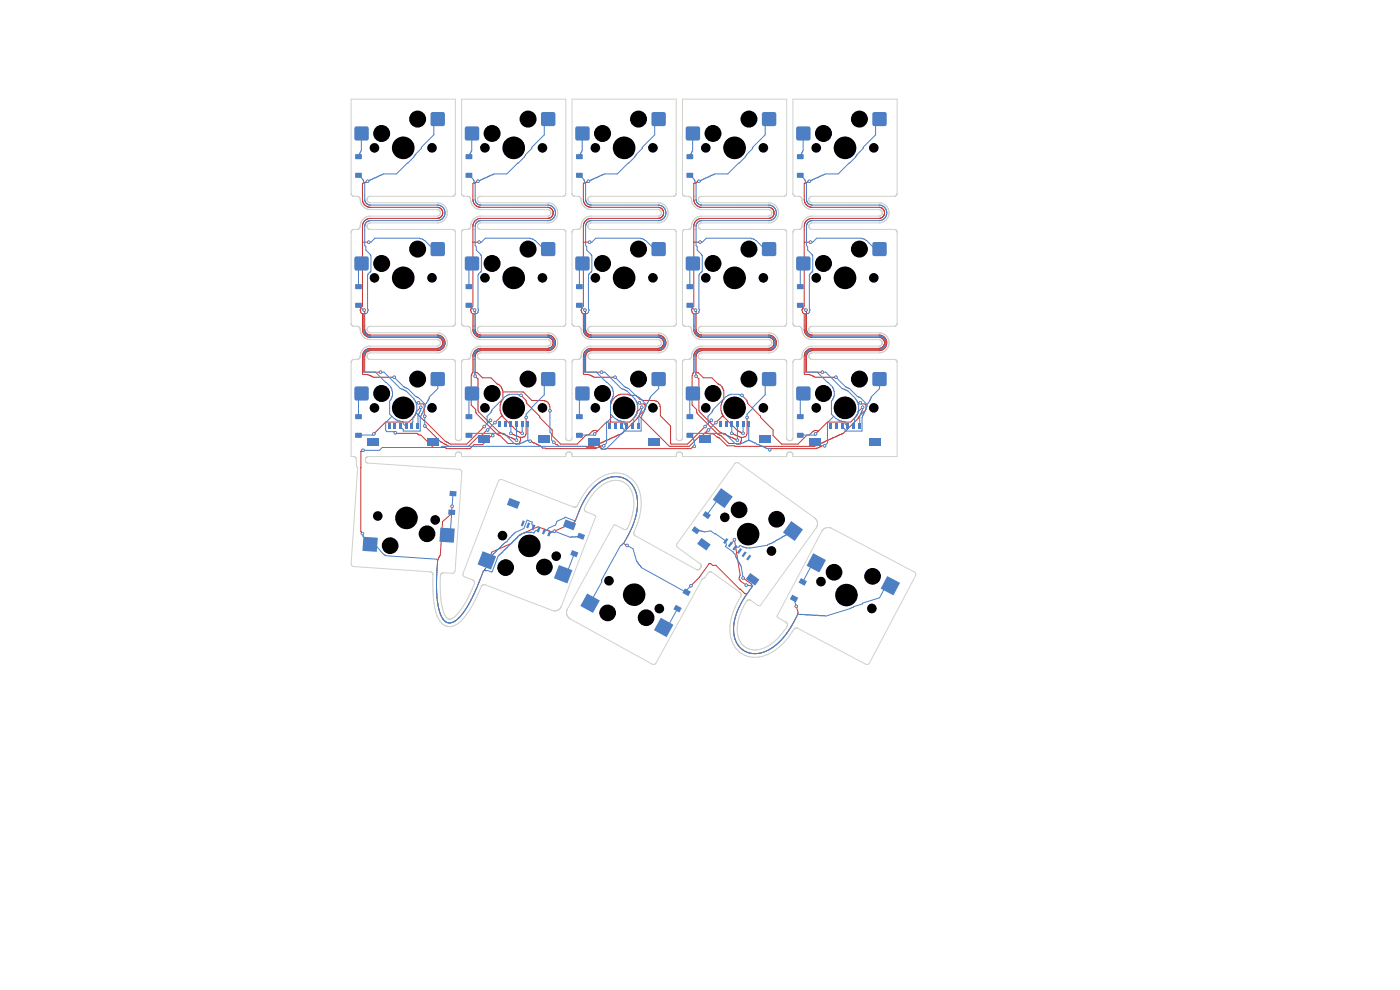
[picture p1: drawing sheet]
<svg xmlns="http://www.w3.org/2000/svg" width="297mm" height="210mm" viewBox="0 0 297 210" stroke-linecap="round" stroke-linejoin="round" font-family="sans-serif">
<g fill="#c83434">
<circle cx="78" cy="38.5" r=".36"/>
<circle cx="83.6" cy="80" r=".36"/>
<circle cx="78.2" cy="51.4" r=".36"/>
<circle cx="183" cy="86.4" r=".36"/>
<circle cx="157.4" cy="83.9" r=".36"/>
<circle cx="104" cy="89.2" r=".36"/>
<circle cx="100.8" cy="79.8" r=".36"/>
<circle cx="89.3" cy="86.4" r=".36"/>
<circle cx="136.1" cy="86.4" r=".36"/>
<circle cx="110.5" cy="83.9" r=".36"/>
<circle cx="147.7" cy="79.8" r=".36"/>
<circle cx="109.6" cy="93.4" r=".36"/>
<circle cx="149.6" cy="90.5" r=".36"/>
<circle cx="156.4" cy="93.4" r=".36"/>
<circle cx="79.3" cy="92" r=".36"/>
<circle cx="126.2" cy="92" r=".36"/>
<circle cx="173" cy="92" r=".36"/>
<circle cx="102.7" cy="90.5" r=".36"/>
<circle cx="150.9" cy="89.2" r=".36"/>
<circle cx="157.6" cy="91.9" r=".36"/>
<circle cx="150.3" cy="91.2" r=".36"/>
<circle cx="77.3" cy="65.8" r=".36"/>
<circle cx="103.4" cy="91.2" r=".36"/>
<circle cx="105" cy="89.6" r=".36"/>
<circle cx="171" cy="65.8" r=".36"/>
<circle cx="110.8" cy="91.9" r=".36"/>
<circle cx="90.1" cy="88.3" r=".36"/>
<circle cx="88.8" cy="85.4" r=".36"/>
<circle cx="151.9" cy="89.6" r=".36"/>
<circle cx="80.7" cy="78.9" r=".36"/>
<circle cx="116.7" cy="87.1" r=".36"/>
<circle cx="90.1" cy="90.4" r=".36"/>
<circle cx="124.1" cy="65.8" r=".36"/>
<circle cx="127.6" cy="78.9" r=".36"/>
<circle cx="135.7" cy="85.4" r=".36"/>
<circle cx="174.5" cy="78.9" r=".36"/>
<circle cx="147.5" cy="65.8" r=".36"/>
<circle cx="100.7" cy="65.8" r=".36"/>
<circle cx="182.5" cy="85.4" r=".36"/>
<circle cx="117.5" cy="93.8" r=".36"/>
<circle cx="83.9" cy="91.8" r=".36"/>
<circle cx="147.3" cy="94.7" r=".36"/>
<circle cx="174.9" cy="94.6" r=".36"/>
<circle cx="128.1" cy="94.6" r=".36"/>
<circle cx="112.5" cy="93.6" r=".36"/>
<circle cx="163.3" cy="95.4" r=".36"/>
<circle cx="104.5" cy="92.4" r=".36"/>
<circle cx="101.4" cy="38.5" r=".36"/>
<circle cx="101.6" cy="51.4" r=".36"/>
<circle cx="108.4" cy="91.9" r=".36"/>
<circle cx="111.6" cy="88.6" r=".36"/>
<circle cx="77" cy="95.5" r=".36"/>
<circle cx="130.5" cy="80" r=".36"/>
<circle cx="125.1" cy="51.4" r=".36"/>
<circle cx="76.9" cy="113.2" r=".36"/>
<circle cx="124.8" cy="38.5" r=".36"/>
<circle cx="155.2" cy="91.9" r=".36"/>
<circle cx="148.5" cy="51.4" r=".36"/>
<circle cx="148.3" cy="38.5" r=".36"/>
<circle cx="158.5" cy="88.6" r=".36"/>
<circle cx="177.3" cy="80" r=".36"/>
<circle cx="171.9" cy="51.4" r=".36"/>
<circle cx="171.7" cy="38.5" r=".36"/>
<circle cx="133" cy="115.7" r=".36"/>
<circle cx="168.9" cy="128.6" r=".36"/>
<circle cx="95.9" cy="107.4" r=".36"/>
<circle cx="157.6" cy="122.6" r=".36"/>
<circle cx="146.6" cy="124.2" r=".36"/>
<circle cx="117.6" cy="112.7" r=".36"/>
<circle cx="158.3" cy="124.1" r=".36"/>
<circle cx="155.8" cy="114.5" r=".36"/>
</g>
<g fill="none" stroke="#c83434" stroke-width=".21">
<path d="M78 38.5l-1.1 .4v3.7l.4 .8 .6 .5 .7 .1h14.3l.7 .4 .3 .8-.3 .7-.7 .4h-14.4l-.7 .2-.6 .6-.3 .9v16.9l-.5 .8 .1 .6 .4 .2v3.5l.2 .6 .5 .6 .8 .4h14.4l.8 .3M101.4 38.5l-1.1 .4 .1 3.7 .3 .7 .6 .5 .7 .2h14.4l.5 .2 .4 .5v.6l-.2 .6M124.8 38.5l-1 .4v3.4l.3 1 .8 .6 14.7 .1 .7 .2M148.3 38.5l-1.1 .4v3.4l.3 1 .8 .6 14.8 .1 .8 .4M171.7 38.5l-1.1 .4v3.4l.3 1 .8 .6 15.2 .2M76.9 51.4h1.3M100.3 51.4h1.3M117.1 45.9l-.9 .4h-14.4l-1 .5-.5 1v17.1l-.3 .4-.2 .6 .2 .4 .3 .2v3.5l.3 .8 .6 .6 .7 .2h14.4l.7 .3 .3 .6-.2 .9-.7 .5h-14.5l-.9 .3-.6 .8-.1 3.9-.3 .8v6.2l.9 1 .1 .8 4.5 4.5 .6 .2 1.7 1.7 1.9 .1a.78 .78 0 0 0 .7-.7v-.7M117.1 45.9h.1M123.8 51.4h1.3M140.3 44.2h.1M140.4 44.2l.4 .8-.2 .9"/>
<path d="M140.5 45.9l-.8 .4h-14.3l-.7 .2-.5 .4-.3 .5-.1 .6v16.9l-.5 .8 .1 .6 .4 .2v3.8l.4 .7 .7 .5 14.7 .1 .7 .2M140.6 45.9h-.1M147.2 51.4h1.3M163.9 44.4h.1M164 44.4l.2 .6-.1 .5-.3 .5-.5 .3h-14.6l-1 .5-.5 1v17.1l-.4 .4-.1 .6 .1 .4 .4 .2v3.5l.3 .8 .6 .6 .7 .2h14.4l.6 .3 .4 .6-.2 .9-.8 .5h-14.4l-.9 .3-.6 .8-.1 3.9-.4 .8v6.2l1 1 .1 .8 4.5 4.5 .6 .2 1.6 1.7 2 .1a.78 .78 0 0 0 .7-.7v-.7M170.6 51.4h1.3M186.9 44.1h.1M187 44.1l.5 .5 .1 .7-.3 .6-.6 .4h-14.5l-.7 .2-.5 .4-.4 1.1v16.9l-.5 .8 .2 .6 .3 .2 .1 3.8 .4 .7 .6 .5 15.2 .1M77.3 65.8l.1 .4v3.8l.3 .7M77.7 70.7l.1 .1M77.8 70.8l.8 .3h14.3l.9 .4 .5 .7 .1 .7-.2 .7-.5 .5-.7 .3h-14.4l-.7 .2-.4 .4-.1 .5v3.4h3.3M93.6 71.9h.1"/>
<path d="M93.6 71.9l.3 .7-.2 .8M93.7 73.4l-.4 .4-.5 .1h-14.3l-.6 .2-.6 .4-.4 1v3.8l.1 .1h1l1.2 .6h4.4M93.7 73.4h.1M100.7 65.8l.1 .4v3.9l.2 .5 .5 .4 14.8 .1 1.1 .5 .3 .4 .1 .6-.1 .7-.2 .5-.5 .4-.6 .2h-14.5l-.5 .2-.4 .3M100.8 79.8l.6 .6v6.7l.1 .3 4.4 4.3 3.7 1.7M101 75l-.2 .5v3.4l.5 .2 1.1 1.1h1.8l1.3 1.3 .4 .1 .4 .5 .4 .8v1.8l-.5 .7-.1 .5 .1 1.7 .5 .8 3 3 1.1 .5M101 74.9v.1M124.1 65.8l.1 .4v3.9l.3 .5 .5 .4 14.8 .1 1 .5 .5 1-.1 .6-.3 .6-.5 .4-.6 .2h-14.4l-.6 .2M124.4 75l-.2 .5v3.4h3.4M124.4 74.9v.1M124.8 74.6l-.4 .3M124.8 74.6h.1"/>
<path d="M140.3 71.8h.1M140.4 71.8l.3 .6v.7l-.3 .5-.6 .3h-14.4l-.7 .2-.5 .4-.4 1v3.8l.1 .1h.9l1.2 .6h4.5M147.5 65.8l.2 .4v3.9l.3 .6 .5 .3 14.6 .1 .9 .3 .6 .7 .1 .7-.2 .7-.5 .6-.6 .3h-14.6l-.6 .2-.5 .6v3.7l.4 .2 1.1 1.1h1.8l1.4 1.3 .3 .1 .5 .5 .4 .8v1.8l-.3 .3-.3 .9 .1 1.7 .5 .8 3 3 1 .5M147.7 79.8l.6 .6v6.7l.1 .3 4.3 4.3 3.7 1.7M171 65.8l.1 .4v3.8l.3 .7M171.4 70.7l.1 .1M171.5 70.8l.8 .3h14.3l.9 .4 .5 .7 .1 .7-.2 .7-.5 .5-.7 .3h-14.4l-.7 .2-.3 .4-.2 .5v3.4h3.4M186.9 71.6l.1 .1M187 71.7l.3 .2M187.3 71.9h.1M187.3 71.9l.3 .7-.1 .8M187.4 73.4l-.4 .4-.5 .1h-14.3l-.6 .2-.5 .4-.5 1v3.8l.1 .1h1l1.2 .6h4.4"/>
<path d="M187.5 73.4h-.1M77 95.5l-.5 .3v16.9l.4 .5M83.9 91.8l.1 .1h4.4l.5 .4h.4l2.6 2.6h2.5l.4 .3h4.9l.9-.9h1.8l1.9-1.9h.2M88.3 87.6l6.1 6 1.1 .6h3.5l3.7-3.7M88.3 87.6l-.5 .8-1.1 1.1h-4.9l-2.5 2.5M88.8 85.4l.2 .3h.8l.2 .2v2.3l.1 .1M89.3 86.4l-1 1v.2M90.1 90.4l3.4 3.3 1.7 1h4.2l2.1-2.2h.5l1.4-1.3M104 89.2l-.3 .3M106.6 88.2l-1.6 1.4M106.7 83.2h4.3l1.8 1.8h2.7a1.22 1.22 0 0 1 1 1.2l.2 .9M110.5 83.9l1.1 1.1 .1 .6 5.4 5.6v1.2l1.8 1.8h3.5l2-1.9h.4l1.1-1 .9 .1"/>
<path d="M111.6 88.6v3.4a.78 .78 0 0 1-.7 .8h-.7l-1.8-.9M112.5 93.6l2.1 1 .5 .4 .7 .2h10.5l1.1-.5M126.8 91.4h.1M127.4 94.7l.1 .3 .3 .3 .6-.1h18.2l.5-.5h.2M128.1 94.6l-.7 .1M129.5 89.5v-3.8l.5-1 1.2-.9 2-.2 .5 .3h1.2l.9 .8h.3l.3 .3h2.5a1.22 1.22 0 0 1 1.1 1.2l.1 .1v1.9l2.2 2.2v3.7l.1 .1h3.5l3.7-3.7M135.5 88.2l6.5 6.5h4.2l2.2-2.2h.5l1.4-1.3M135.7 85.4l.2 .3h.7l.3 .2v1l-1.5 1.4-.2 .5-3.2 3.1-.4 .3-5.7 2.5h-7.3l-1.1-.9M136.1 86.4l-.9 1-.5 1-1.1 1.1h-4.9l-2.5 2.5M150.9 89.2l-.4 .3M153.4 88.2l-1.5 1.4M157.4 83.9l1.1 1.1 .1 .6 5.4 5.6v1.2l1.8 1.8h3.5l1.9-1.9h.5l1.1-1 .8 .1"/>
<path d="M158.5 88.6v3.4a.78 .78 0 0 1-.7 .8h-.8l-1.8-.9M173.6 91.4h.1M174.9 94.6h-.6l-1.2 .6h-9.6l-.2 .2M182.5 85.4l.3 .3h.7l.2 .2v1l-1.4 1.4-.3 .5-3.1 3.1-6.1 2.8h-16.8l-.2-.1h-1.5l-1.7-1.7-.6-.3-.6-.6h-1l-.7-.3M183 86.4l-1 1-.4 1-1.1 1.1h-5l-2.5 2.5M95.9 107.4l-.1 1.6-1.9 1.6-.5 7.2-.5 1-.2 2.6-.1 3.8 .3 2.9a4.8 4.8 0 0 0 1.9 3.9 2.77 2.77 0 0 0 2.9-1.4l1.3-1.8 1.4-2.4 2.2-5.3 .4-.4 1.3-3.6 4.2-1.8 1.5-1.7 4.1-1.9 2.9 1.1 4.8-2 .9-2a12 12 0 0 1 6.1-7.3 4.6 4.6 0 0 1 6.4 4.2 13.5 13.5 0 0 1-2 8l-.9 1.6 .7 .4M155.8 114.5l1.2 7.5-.1 .2a.78 .78 0 0 0 .2 1l1.2 .9M146.6 124.2a19.3 19.3 0 0 0 3.8-4.6h.4l.4 .3h.7l5 5.1 1.1 .9 .4 .2M157.6 122.6l2 1.6v.2l-1 1.4a12 12 0 0 0-2.8 9.1 4.6 4.6 0 0 0 7.1 3.1 13.5 13.5 0 0 0 5.5-6.1l.9-2-.4-1.3"/>
</g>
<g fill="#4d7fc4">
<path d="M111.7 89.3h.5v1.2h-.5z"/>
<path d="M110.5 89.3h.5v1.2h-.5z"/>
<path d="M109.3 89.3h.5v1.2h-.5z"/>
<path d="M108.1 89.3h.5v1.2h-.5z"/>
<path d="M106.9 89.3h.5v1.2h-.5z"/>
<path d="M105.7 89.3h.5v1.2h-.5z"/>
<path d="M114.1 92.3h2.4v1.6h-2.4z"/>
<path d="M101.4 92.3h2.4v1.6h-2.4z"/>
<path d="M135.2 89.9h.5v1.2h-.5z"/>
<path d="M134 89.9h.4v1.2h-.4z"/>
<path d="M132.8 89.9h.4v1.2h-.4z"/>
<path d="M131.6 89.9h.4v1.2h-.4z"/>
<path d="M130.4 89.9h.4v1.2h-.4z"/>
<path d="M129.2 89.9h.4v1.2h-.4z"/>
<path d="M137.6 92.9h2.4v1.6h-2.4z"/>
<path d="M124.8 92.9h2.4v1.6h-2.4z"/>
<path d="M169.1 32.7h1.3v1h-1.3z"/>
<path d="M169.1 36.7h1.3v1h-1.3z"/>
<path d="M98.8 87.9h1.4v1h-1.4z"/>
<path d="M98.8 91.9h1.4v.9h-1.4z"/>
<path d="M98.8 82h2.4l.4 .2 .1 2.3-.2 .4-2.4 .1-.4-.2-.1-2.4z"/>
<path d="M114.8 79.1l.4-.2 2.4 .1 .2 .4-.1 2.3-.3 .2-2.5-.1-.1-.3z"/>
<path d="M143.4 128.3l1.2 .7-.5 .9-1.2-.7z"/>
<path d="M145.3 124.8l1.3 .7-.6 1-1.2-.7z"/>
<path d="M98.8 60.3h1.4v1h-1.4z"/>
<path d="M98.8 64.3h1.4v1h-1.4z"/>
<path d="M110.9 110.4l.5 .1-.5 1.2-.4-.2z"/>
<path d="M112 110.8l.5 .2-.5 1.1-.4-.2z"/>
<path d="M113.1 111.2l.5 .2-.4 1.1-.5-.1z"/>
<path d="M114.3 111.7l.4 .1-.4 1.2-.5-.2z"/>
<path d="M115.4 112.1l.4 .2-.4 1.1-.4-.2z"/>
<path d="M116.5 112.5l.5 .2-.5 1.1-.4-.2z"/>
<path d="M108.1 105.6l2.2 .9-.5 1.4-2.3-.8z"/>
<path d="M120 110.2l2.2 .8-.5 1.5-2.3-.9z"/>
<path d="M145.7 60.3h1.3v1h-1.3z"/>
<path d="M145.7 64.3h1.3v1h-1.3z"/>
<path d="M75.4 32.7h1.3v1h-1.3z"/>
<path d="M75.4 36.7h1.3v1h-1.3z"/>
<path d="M122.2 60.3h1.4v1h-1.4z"/>
<path d="M122.2 64.3h1.4v1h-1.4z"/>
<path d="M95.1 108.1l1.5 .1-.1 1.1-1.4-.1z"/>
<path d="M95.4 104.1l1.5 .1-.1 1.1-1.5-.1z"/>
<path d="M145.7 32.7h1.3v1h-1.3z"/>
<path d="M145.7 36.7h1.3v1h-1.3z"/>
<path d="M75.4 82h2.4l.3 .2 .1 2.3-.2 .4-2.4 .1-.3-.2-.1-2.4z"/>
<path d="M91.4 79.1l.4-.2 2.4 .1 .2 .4-.1 2.3-.4 .2-2.4-.1-.2-.3z"/>
<path d="M75.3 54.6l.3-.2 2.4 .1 .2 .3-.1 2.4-.3 .2-2.4-.1-.2-.4z"/>
<path d="M91.4 51.5l.4-.2 2.4 .1 .2 .4-.1 2.4-.4 .1h-2.4l-.2-.4z"/>
<path d="M122.2 82h2.4l.4 .2 .1 2.3-.2 .4-2.4 .1-.4-.2-.1-2.4z"/>
<path d="M138.4 79l2.4-.1 .4 .2 .1 2.4-.2 .3-2.5 .1-.3-.2-.1-2.3z"/>
<path d="M153 103.5l2.5 1.8-1.8 2.5-2.5-1.8z"/>
<path d="M167.9 110.5l2.4 1.8-1.7 2.5-2.5-1.8z"/>
<path d="M122.2 87.9h1.4v1h-1.4z"/>
<path d="M122.2 91.9h1.4v.9h-1.4z"/>
<path d="M122.1 54.6l.4-.2 2.4 .1 .2 .3-.1 2.4-.4 .2-2.4-.1-.2-.4z"/>
<path d="M138.4 51.4l2.4-.1 .4 .2 .1 2.4-.2 .4h-2.5l-.3-.1-.1-2.4z"/>
<path d="M145.7 87.9h1.3v1h-1.3z"/>
<path d="M145.7 91.9h1.3v.9h-1.3z"/>
<path d="M145.5 27l.4-.2 2.4 .1 .2 .4-.1 2.3-.3 .2-2.4-.1-.2-.3z"/>
<path d="M161.8 23.8h2.4l.4 .1 .1 2.4-.2 .4-2.4 .1-.4-.2-.1-2.4z"/>
<path d="M75.4 60.3h1.3v1h-1.3z"/>
<path d="M75.4 64.3h1.3v1h-1.3z"/>
<path d="M118.6 119.9l2.8 1.1-1 2.8-2.9-1.1z"/>
<path d="M102.4 116.9l2.9 1.1-1.1 2.8-2.9-1.1z"/>
<path d="M169.1 54.5l2.4-.1 .4 .2 .1 2.3-.2 .4-2.5 .1-.3-.2-.1-2.4z"/>
<path d="M185.2 51.4l2.5-.1 .3 .2 .1 2.4-.2 .4h-2.4l-.4-.1v-2.4z"/>
<path d="M169.1 87.9h1.3v1h-1.3z"/>
<path d="M169.1 91.9h1.3v.9h-1.3z"/>
<path d="M145.5 82.2l.4-.2h2.4l.2 .4-.1 2.4-.3 .2-2.4-.1-.2-.4z"/>
<path d="M161.8 79l2.4-.1 .4 .2 .1 2.4-.2 .3-2.4 .1-.4-.2-.1-2.3z"/>
<path d="M75.4 87.9h1.3v1h-1.3z"/>
<path d="M75.4 91.9h1.3v.9h-1.3z"/>
<path d="M169.1 26.9l2.4-.1 .4 .2 .1 2.4-.2 .3-2.5 .1-.3-.2-.1-2.3z"/>
<path d="M185.2 23.8h2.5l.3 .1 .1 2.4-.2 .4-2.4 .1-.4-.2v-2.4z"/>
<path d="M182 89.9h.5v1.2h-.5z"/>
<path d="M180.8 89.9h.5v1.2h-.5z"/>
<path d="M179.6 89.9h.5v1.2h-.5z"/>
<path d="M178.4 89.9h.5v1.2h-.5z"/>
<path d="M177.2 89.9h.5v1.2h-.5z"/>
<path d="M176 89.9h.5v1.2h-.5z"/>
<path d="M184.4 92.9h2.4v1.6h-2.4z"/>
<path d="M171.7 92.9h2.4v1.6h-2.4z"/>
<path d="M93.4 111.9l3.1 .2-.2 3-3.1-.2z"/>
<path d="M77.1 113.9l3 .2-.2 3-3-.2z"/>
<path d="M121.4 116.7l1.3 .5-.4 1-1.3-.5z"/>
<path d="M122.8 113l1.3 .5-.4 1-1.3-.5z"/>
<path d="M122.2 32.7h1.4v1h-1.4z"/>
<path d="M122.2 36.7h1.4v1h-1.4z"/>
<path d="M98.8 32.7h1.4v1h-1.4z"/>
<path d="M98.8 36.7h1.4v1h-1.4z"/>
<path d="M159 117.7l.4 .2-.7 1-.4-.3z"/>
<path d="M158 117l.4 .2-.7 1-.4-.3z"/>
<path d="M157 116.3l.4 .2-.7 1-.4-.3z"/>
<path d="M156.1 115.5l.4 .3-.7 1-.4-.3z"/>
<path d="M155.1 114.8l.4 .3-.7 1-.4-.3z"/>
<path d="M154.1 114.1l.4 .3-.7 1-.4-.3z"/>
<path d="M159.1 121.5l2 1.5-.9 1.2-2-1.4z"/>
<path d="M148.8 114.1l2 1.4-.9 1.3-2-1.4z"/>
<path d="M140.2 131l2.7 1.5-1.5 2.7-2.7-1.5z"/>
<path d="M124.6 125.9l2.6 1.5-1.4 2.6-2.7-1.5z"/>
<path d="M158.6 89.3h.5v1.2h-.5z"/>
<path d="M157.4 89.3h.5v1.2h-.5z"/>
<path d="M156.2 89.3h.5v1.2h-.5z"/>
<path d="M155 89.3h.5v1.2h-.5z"/>
<path d="M153.8 89.3h.5v1.2h-.5z"/>
<path d="M152.6 89.3h.5v1.2h-.5z"/>
<path d="M161 92.3h2.4v1.6h-2.4z"/>
<path d="M148.3 92.3h2.4v1.6h-2.4z"/>
<path d="M88.3 89.9h.5v1.2h-.5z"/>
<path d="M87.1 89.9h.5v1.2h-.5z"/>
<path d="M85.9 89.9h.5v1.2h-.5z"/>
<path d="M84.7 89.9h.5v1.2h-.5z"/>
<path d="M83.5 89.9h.5v1.2h-.5z"/>
<path d="M82.3 89.9h.5v1.2h-.5z"/>
<path d="M90.7 92.9h2.4v1.6h-2.4z"/>
<path d="M78 92.9h2.4v1.6h-2.4z"/>
<path d="M75.4 26.9l2.4-.1 .3 .2 .1 2.4-.2 .3-2.4 .1-.3-.2-.1-2.3z"/>
<path d="M91.5 23.8h2.4l.4 .1 .1 2.4-.2 .4-2.4 .1-.4-.2-.1-2.4z"/>
<path d="M98.8 26.9l2.4-.1 .4 .2 .1 2.4-.2 .3-2.4 .1-.4-.2-.1-2.3z"/>
<path d="M114.9 23.8h2.5l.3 .1 .1 2.4-.2 .4-2.4 .1-.4-.2v-2.4z"/>
<path d="M122.2 26.9l2.4-.1 .4 .2 .1 2.4-.2 .3-2.4 .1-.4-.2-.1-2.3z"/>
<path d="M138.4 23.8h2.4l.4 .1 .1 2.4-.2 .4-2.5 .1-.3-.2-.1-2.4z"/>
<path d="M145.5 54.6l.4-.2 2.4 .1 .2 .3-.1 2.4-.3 .2-2.4-.1-.2-.4z"/>
<path d="M161.8 51.4l2.4-.1 .4 .2 .1 2.4-.2 .4h-2.4l-.4-.1-.1-2.4z"/>
<path d="M169.1 60.3h1.3v1h-1.3z"/>
<path d="M169.1 64.3h1.3v1h-1.3z"/>
<path d="M169.1 82h2.4l.4 .2 .1 2.3-.2 .4-2.5 .1-.3-.2-.1-2.4z"/>
<path d="M185.2 79l2.5-.1 .3 .2 .1 2.4-.2 .3-2.4 .1-.4-.2v-2.3z"/>
<path d="M172.5 117.4l2.7 1.4-1.4 2.6-2.7-1.4z"/>
<path d="M188.2 122.2l2.7 1.4-1.4 2.7-2.7-1.4z"/>
<path d="M149.7 108.4l1.1 .9-.6 .8-1.2-.8z"/>
<path d="M147.3 111.6l1.2 .9-.6 .8-1.2-.8z"/>
<path d="M169.9 122.6l1.3 .7-.5 1-1.3-.7z"/>
<path d="M168.1 126.1l1.2 .7-.5 1-1.2-.7z"/>
<path d="M98.7 54.6l.4-.2 2.4 .1 .2 .3-.1 2.4-.4 .2-2.4-.1-.2-.4z"/>
<path d="M114.8 51.5l.4-.2 2.4 .1 .2 .4-.1 2.4-.3 .1h-2.5l-.1-.4z"/>
<circle cx="78" cy="38.5" r=".36"/>
<circle cx="83.6" cy="80" r=".36"/>
<circle cx="78.2" cy="51.4" r=".36"/>
<circle cx="183" cy="86.4" r=".36"/>
<circle cx="157.4" cy="83.9" r=".36"/>
<circle cx="104" cy="89.2" r=".36"/>
<circle cx="100.8" cy="79.8" r=".36"/>
<circle cx="89.3" cy="86.4" r=".36"/>
<circle cx="136.1" cy="86.4" r=".36"/>
<circle cx="110.5" cy="83.9" r=".36"/>
<circle cx="147.7" cy="79.8" r=".36"/>
<circle cx="109.6" cy="93.4" r=".36"/>
<circle cx="149.6" cy="90.5" r=".36"/>
<circle cx="156.4" cy="93.4" r=".36"/>
<circle cx="79.3" cy="92" r=".36"/>
<circle cx="126.2" cy="92" r=".36"/>
<circle cx="173" cy="92" r=".36"/>
<circle cx="102.7" cy="90.5" r=".36"/>
<circle cx="150.9" cy="89.2" r=".36"/>
<circle cx="157.6" cy="91.9" r=".36"/>
<circle cx="150.3" cy="91.2" r=".36"/>
<circle cx="77.3" cy="65.8" r=".36"/>
<circle cx="103.4" cy="91.2" r=".36"/>
<circle cx="105" cy="89.6" r=".36"/>
<circle cx="171" cy="65.8" r=".36"/>
<circle cx="110.8" cy="91.9" r=".36"/>
<circle cx="90.1" cy="88.3" r=".36"/>
<circle cx="88.8" cy="85.4" r=".36"/>
<circle cx="151.9" cy="89.6" r=".36"/>
<circle cx="80.7" cy="78.9" r=".36"/>
<circle cx="116.7" cy="87.1" r=".36"/>
<circle cx="90.1" cy="90.4" r=".36"/>
<circle cx="124.1" cy="65.8" r=".36"/>
<circle cx="127.6" cy="78.9" r=".36"/>
<circle cx="135.7" cy="85.4" r=".36"/>
<circle cx="174.5" cy="78.9" r=".36"/>
<circle cx="147.5" cy="65.8" r=".36"/>
<circle cx="100.7" cy="65.8" r=".36"/>
<circle cx="182.5" cy="85.4" r=".36"/>
<circle cx="117.5" cy="93.8" r=".36"/>
<circle cx="83.9" cy="91.8" r=".36"/>
<circle cx="147.3" cy="94.7" r=".36"/>
<circle cx="174.9" cy="94.6" r=".36"/>
<circle cx="128.1" cy="94.6" r=".36"/>
<circle cx="112.5" cy="93.6" r=".36"/>
<circle cx="163.3" cy="95.4" r=".36"/>
<circle cx="104.5" cy="92.4" r=".36"/>
<circle cx="101.4" cy="38.5" r=".36"/>
<circle cx="101.6" cy="51.4" r=".36"/>
<circle cx="108.4" cy="91.9" r=".36"/>
<circle cx="111.6" cy="88.6" r=".36"/>
<circle cx="77" cy="95.5" r=".36"/>
<circle cx="130.5" cy="80" r=".36"/>
<circle cx="125.1" cy="51.4" r=".36"/>
<circle cx="76.9" cy="113.2" r=".36"/>
<circle cx="124.8" cy="38.5" r=".36"/>
<circle cx="155.2" cy="91.9" r=".36"/>
<circle cx="148.5" cy="51.4" r=".36"/>
<circle cx="148.3" cy="38.5" r=".36"/>
<circle cx="158.5" cy="88.6" r=".36"/>
<circle cx="177.3" cy="80" r=".36"/>
<circle cx="171.9" cy="51.4" r=".36"/>
<circle cx="171.7" cy="38.5" r=".36"/>
<circle cx="133" cy="115.7" r=".36"/>
<circle cx="168.9" cy="128.6" r=".36"/>
<circle cx="95.9" cy="107.4" r=".36"/>
<circle cx="157.6" cy="122.6" r=".36"/>
<circle cx="146.6" cy="124.2" r=".36"/>
<circle cx="117.6" cy="112.7" r=".36"/>
<circle cx="158.3" cy="124.1" r=".36"/>
<circle cx="155.8" cy="114.5" r=".36"/>
</g>
<g fill="none" stroke="#4d7fc4" stroke-width=".21">
<path d="M76.1 37.2l.9 .9 .3 .8h.1v3.5l.3 .7M76.7 28.3v3.7l-.6 1.2M92.9 25.2l-.9 .9v2.5l-2.6 2.6v.3l-1.3 1.3-.3 .5-3.7 3.6h-2.8l-3.3 1.6M92.9 25.2v.1M99.5 37.2l.9 .9 .3 .8h.1v3.6l.2 .5 .5 .4 14.8 .1 1.1 .5 .3 .4 .1 .7-.1 .6-.2 .5-.5 .4-.6 .2h-14.5l-.8 .4-.3 .7v4.2l.2 .2v.8l1.1 1.2v3.2l-.7 .8v7.3l.1 .3a.81 .81 0 0 1-.9 .7M100.1 28.3v3.7l-.6 1.2M116.3 25.2l-.8 .9v2.5l-2.7 2.6v.3l-1.3 1.3-.2 .5-3.8 3.6h-2.7l-3.4 1.6M116.3 25.2v.1M122.9 37.2l1 .9 .2 .8h.1v3.6l.3 .5 .5 .4 14.8 .1 1 .5 .5 1-.1 .6-.3 .6-.5 .4-.6 .2h-14.4l-.6 .2M123.6 28.3l-.1 3.7-.6 1.2M139.7 25.2l-.8 .9v2.5l-2.6 2.6v.3l-1.4 1.3-.2 .5-3.7 3.6h-2.8l-3.4 1.6M139.7 25.2v.1"/>
<path d="M146.3 37.2l1 .9 .2 .8h.2v3.6l.2 .5 .5 .4 14.8 .1 1 .5 .5 .9-.1 .7-.2 .5-.5 .5-.6 .2h-14.5l-.5 .2-.5 .4M147 28.3l-.1 3.7-.6 1.2M163.2 25.3l-.9 .8v2.5l-2.6 2.6v.3l-1.3 1.3-.3 .5-3.7 3.6h-2.8l-3.3 1.6M169.8 37.2l.9 .9 .3 .8h.1v3.5l.3 .7M170.4 28.3v3.7l-.6 1.2M186.6 25.2l-.8 .9v2.5l-2.7 2.6v.3l-1.3 1.3-.2 .5-3.8 3.6h-2.7l-3.4 1.6M186.6 25.2v.1M76.7 55.9l-.6 1.2v3.7M77.5 47.4l-.1 .5v4.2l.2 .2v.8l1.1 1.2v3.2l-.7 .8v7.3l.1 .3a.81 .81 0 0 1-1 .7M77.5 47.4h.1M77.7 43.1l.1 .1M77.8 43.2l.8 .3h14.3l.6 .2 .5 .3 .3 .6 .1 .6-.4 1.1-1 .5h-14.5l-.5 .2-.5 .4"/>
<path d="M78.2 51.4h.5l.8-.9h9.5l1.1 .5 1.5 1.5h.6l.3 .3h.4M92.9 52.8h.1M100.1 55.9l-.6 1.2v3.7M101.6 51.4h.5l.9-.9h9.5l1 .5 1.5 1.5h.6l.3 .3h.4M116.3 52.8h.1M123.6 55.9l-.7 1.2v3.7M124.8 47l-.4 .4-.2 .5v4.2l.3 .2v.8l1.1 1.2v3.2l-.8 .8v7.3l.2 .3a.81 .81 0 0 1-1 .7M124.8 47h.1M125.1 51.4h.5l.8-.9h9.5l1.1 .5 1.4 1.5h.6l.4 .3h.3M139.7 52.8h.1M147 55.9l-.7 1.2v3.7M147.8 47.4l-.1 .5v4.2l.2 .2v.8l1.1 1.2v3.2l-.7 .8v7.3l.1 .3a.81 .81 0 0 1-1 .7"/>
<path d="M147.8 47.4h.1M148.5 51.4h.5l.8-.9h9.5l1.1 .5 1.4 1.5h.6l.4 .3h.4M170.4 55.9l-.6 1.2v3.7M171.2 47.4l-.1 .5v4.2l.2 .2v.8l1.1 1.2v3.2l-.7 .8v7.3l.1 .3a.81 .81 0 0 1-.9 .7M171.3 47.4h-.1M171.4 43.1l.1 .1M171.5 43.2l.8 .3h14.3l.6 .2 .5 .3 .3 .6 .1 .6-.4 1.1-1 .5h-14.5l-.5 .2-.4 .4M171.9 51.4h.5l.9-.9h9.5l1 .5 1.5 1.5h.6l.3 .3h.4M186.6 52.8h.1M76.1 64.8l1.2 1M77.1 66.5l.1 3.7 .3 .6 .6 .4 14.7 .1 .8 .3 .5 .7 .1 .6-.2 .6-.5 .4-.5 .2h-14.5l-.8 .3-.5 .6-.1 3.9h2.6l3.2 3.2 .4 .9v1l-.6 1.1v2.7l1.3 1.2 .9 .4h.5l.1 .5 .6 .6M80.7 78.9h.8l3.4 3.5 1.2 .5 1.7 1.7 .5 .8"/>
<path d="M99.5 64.8l1.2 1M100.6 66.5v3.7l.3 .6 .7 .5h14.7l.9 .4M117.2 71.7v.1M117.2 71.8l.4 .7-.1 .7-.4 .6-.7 .3h-14.4l-.6 .2-.6 .4-.2 .7v3.5l.2 .4v.5M122.9 64.8l1.2 1M124 66.5v3.7l.3 .6 .7 .4 14.7 .1 .8 .3 .4 .7 .1 .6-.2 .6-.4 .4-.6 .2h-14.4l-.8 .3-.5 .6-.1 3.9h2.5l3.3 3.2 .3 .9v1l-.6 1.1v2.7l1.3 1.2 1 .4h.5l.1 .5 .6 .6M127.6 78.9h.7l3.5 3.5 1.2 .5 1.7 1.7 .5 .8M146.3 64.8l1.2 1M147.4 66.5l.1 3.7 .3 .6 .6 .4 14.8 .1 .9 .5 .4 .9-.4 1-.9 .4-14.9 .2-.6 .4-.3 .7v3.5l.3 .4v.5M169.8 64.8l1.2 1M170.9 66.5v3.7l.3 .6 .6 .4 14.7 .1 .8 .3 .5 .7 .1 .6-.2 .6-.4 .4-.6 .2h-14.5l-.8 .3-.4 .6-.1 3.9h2.5l3.2 3.2 .4 .9v1l-.6 1.1v2.7l1.3 1.2 1 .4h.4l.2 .5 .6 .6M174.5 78.9h.7l3.5 3.5 1.2 .5 1.7 1.7 .4 .8"/>
<path d="M76.7 83.5l-.6 1.2v3.7M79.3 92l-.2 .3h-3M83.1 88.3l-1.3 1.3v1.7l.3 .3h1.5l.3 .2M83.1 88.3h.1M83.6 80l2.1 2.1 .8 .3 1.7 1.7 .6 .3 1.4 1.4M84.9 90.5h.1M86.1 90.5h.1M88.3 85.4l.1 1.7-.3 1-.5 .6v.8l-.3 .3v.7M88.3 85.4h.5M88.3 85.4h.1M88.5 90.5h.1M89.3 86.4v.6l-.6 1.2v2.2l-.2 .1"/>
<path d="M90.1 88.3v2.1M90.2 85.8l-.1 .7-1 2.1v2.8h-3.6v-.3l-.6-.6M92.9 80.4v2l-1.8 1.8-.4 1-.5 .6M92.9 80.4h.1M99.5 92.3h.3l.4-.4h6.6l2.3 2.2 .4 .1h.7l1.8-.8M100.1 83.5l-.6 1.2v3.7M104 89.2l-1.3 1.3M104.5 91.9v.5M105 89.6l-1.6 1.6M108.4 89.9v2M109.6 89.9v3.5M110.5 83.9l-.7-.3h-1.7l-.9 .5-2.8 2.8-.2 .6-.9 .8v1.1l.3 .2"/>
<path d="M110.8 89.9v2M112 93.4l.5 .2M112 89.9v3.5M116.3 80.4l-.8 .8v2.6l-2.7 2.6v.2l-1.2 1.2v.8M116.3 80.4h.1M116.7 87.1v4.6l.3 .3v1.4l.5 .4M123.6 83.5l-.7 1.2v3.7M126.2 92l-.3 .3h-3M130 88.3l-1.3 1.3v4.4l-.6 .6M130.5 80l2 2.1 .9 .3 1.6 1.7 .7 .3 1.4 1.4M131.8 90.5l.6 .6v.3M131.8 90.5h.1"/>
<path d="M132.4 91.4l-3.8 3.9h-1l-.4-.4h-2.7l-.3-.2h-30.5l-.2 .2h-12.4l-.6 .6h-3.5M133 90.5h.1M135.2 85.4l.1 1.7-.4 1-.5 .6v.8l-.2 .3v.7M135.2 85.4h.1M135.2 85.4h.5M135.4 90.5h.1M136.1 86.4v.6l-.6 1.2v2.2l-.1 .1M137.1 85.8l-.1 .7-1 2.1v2.8h-3.6M139.7 80.4v2l-1.8 1.8-.3 1-.5 .6M139.7 80.4h.1M147 83.5l-.7 1.2v3.7M150.9 89.2l-1.3 1.3"/>
<path d="M151.9 89.6l-1.6 1.6M155.2 89.9v2M156.4 89.9v3.5M157.4 83.9l-.7-.3h-1.7l-1 .5-2.7 2.8-.3 .6-.8 .8v1.1l.2 .2M157.6 89.9v2M158.8 93.4l-1.8 .8h-.7l-.3-.1-2.3-2.2h-6.6l-.4 .4h-.4l.8 .6 .2 .6v1.2M158.8 93.4l1.5 .6 .3 .3 1 .3 1.7 .8M158.8 89.9v3.5M163.2 80.4l-.9 .8v2.6l-2.6 2.6v.2l-1.2 1.2v.8M170.4 83.5l-.6 1.2v3.7M173 92l-.2 .3h-3M176.9 88.3l-1.4 1.3v4.4l-.6 .6"/>
<path d="M177.3 80l2.1 2.1 .8 .3 1.7 1.7 .6 .3 1.5 1.4M178.7 90.5h.1M179.9 90.5h.1M182 85.4l.2 1.7-.4 1-.5 .6v.8l-.2 .3v.7M182 85.4h.5M182 85.4h.1M182.3 90.5h.1M183 86.4v.6l-.6 1.2v2.2l-.1 .1M184 85.8l-.2 .7-.9 2.1v2.8h-3.6v-.3l-.6-.6M186.6 80.4v2l-1.8 1.8-.4 1-.4 .6M186.6 80.4h.1M76.9 113.2l.1 .6 1.5 1.7"/>
<path d="M78.5 115.5h.1M95.8 108.6l-.2 3.7-.8 1.2M96.1 104.6l-.2 2.8M103.3 118.9h.1M113.2 111.9l-.4-.8 .1-.3-1.1-.5-.7 1.8-1.8 .9-1.3 1.2-.3 .6-1.3 .9-3.1 3.2M114.3 112.3l-.8 .4-.3 .4-.4-.2h-1.1l-1.5 .6-4.5 4.4-1.3 3.4h-.1l-.9-.3-.8 .1-2.1 4.9-1.8 3.3a5 5 0 0 1-3.4 2.8 2.69 2.69 0 0 1-2.1-2.4l-.4-2.1-.2-2.4 .3-6.4-.3-.2-10.8-.7-.4-.3-1.5-1.7h-.7l-.3-.4h-.4M115.4 112.7l.8-.3 .1-.3 1.6-.7 .3-.8 1.7-.9 2.1 .8 .7-1.7a12 12 0 0 1 6.1-7.3 4.6 4.6 0 0 1 6.4 4.2 13.5 13.5 0 0 1-2 8l-.9 1.6-.7 .5-4 7.2 .1 .4-2.5 4.6M116.5 113.2l1.1-.5 3.4 1.3 2.1-.1 .2-.2M121.8 117.5l-1.3 3.4-1 .9M133 115.7l1.3 .7 .7 2.6 1.1 1.4 9.5 5.3 .1-.6 .9-.9M147.6 112.5l.2-.1 1.6 .4 1.4-.2 3.2 2.2 .1 .8-.2 .3 2.1 1.6v.5l1.2 2.1 .4 2.5M153.3 105.7l-1.2 .6-2.2 3"/>
<path d="M155.8 114.5l-.7 .9-.2 .1M168.2 112.6l-5.4 3.1-4.3 .6-1-.3-.4-.3-.4 .3-.8 .2M168.2 112.6h.1M173.2 119.4l-1.2 .8-1.7 3.3M125.2 128h.1M143.8 129.1l-1.8 3.2-1.2 .8M158.3 124.1l1.3 .3-1 1.4a12 12 0 0 0-2.8 9.1 4.6 4.6 0 0 0 7.1 3.1 13.5 13.5 0 0 0 5.5-6.1l.9-1.6h.1l5.8 .4 5.3-1.7 .6-.3 1.8-.6 .1-.2 3.6-1.1 1.2-2.2 1.1-.4M168.4 127l.5 1.6"/>
</g>
<g fill="none" stroke="#d0d2cd" stroke-width=".21">
<path d="M76 48.6l-.9 .1a.6 .6 0 0 0-.6 .6v19.3a.6 .6 0 0 0 .6 .6l.9 .1M76 48.6h.1M76.1 41.7l-1-.1a.6 .6 0 0 1-.6-.6v-20h22.1v20a.6 .6 0 0 1-.6 .6h-17.5a.68 .68 0 0 0-.6 .5 .68 .68 0 0 0 .3 .8M76.1 41.7v.1M76.1 41.8l.2 .1M76.2 48.5l-.2 .1M76.2 48.5h.1M76.3 48.4l-.1 .1M76.3 41.9h.1M76.3 48.4h.1M76.3 41.9l.1 .1M76.4 42v.1"/>
<path d="M76.4 48.2l-.1 .2M76.4 42.1v.1a2.17 2.17 0 0 0 2.2 2.3h14.2a.69 .69 0 0 1 .6 .7 .69 .69 0 0 1-.6 .6h-14.4a2.22 2.22 0 0 0-2 2.4M76.4 48.2h.1M77.9 48v.1M77.9 48.1a.66 .66 0 0 0 .6 .6h17.5a.6 .6 0 0 1 .6 .6v19.3a.6 .6 0 0 1-.6 .6h-17.5a.68 .68 0 0 0-.6 .5 .68 .68 0 0 0 .2 .7M78.2 42.9h.1M78.2 42.9l14.5 .1a2.13 2.13 0 0 1 2.2 2.1 2.13 2.13 0 0 1-2.1 2.2h-14.2a.72 .72 0 0 0-.7 .7M98.1 48.8l-.2 .5v19.3l.2 .4M98.2 48.8h-.1M99.4 48.6l-1.2 .2M99.4 41.7h.1M99.4 41.7l.2 .1"/>
<path d="M99.4 48.6h.1M99.6 48.5l-.2 .1M99.6 41.8h.1M99.6 41.8l.1 .1M99.6 48.5h.1M99.7 41.9l.1 .1M99.8 42v.2a2.17 2.17 0 0 0 2.2 2.3h14.2a.69 .69 0 0 1 .7 .7 .69 .69 0 0 1-.7 .6h-14.3a2.37 2.37 0 0 0-2.1 2.5l-.2 .2M101.3 48v.1M101.3 48.1a.66 .66 0 0 0 .6 .6h17.5a.6 .6 0 0 1 .6 .6v19.3a.6 .6 0 0 1-.6 .6h-17.4a.69 .69 0 0 0-.7 .7 .69 .69 0 0 0 .7 .7h14.2a2.13 2.13 0 0 1 2.1 2.1 2.13 2.13 0 0 1-2.1 2.2h-14.2a.69 .69 0 0 0-.7 .6 .69 .69 0 0 0 .6 .7h17.5a.6 .6 0 0 1 .6 .6v16.1l.2 .4M101.9 41.6a.69 .69 0 0 0-.6 .8 .69 .69 0 0 0 .7 .6h14.2a2.13 2.13 0 0 1 2.1 2.1 2.13 2.13 0 0 1-2.1 2.2h-14.2a.72 .72 0 0 0-.7 .7M102 41.6h17.4a.6 .6 0 0 0 .6-.6v-20h-22.1v20a.6 .6 0 0 0 .6 .6l.9 .1M102 41.6h-.1"/>
<path d="M122.7 41.6h-.7a.6 .6 0 0 1-.6-.6v-20h22.1v20a.6 .6 0 0 1-.6 .6h-17.5a.69 .69 0 0 0-.7 .7 .69 .69 0 0 0 .7 .7h14.2a2.13 2.13 0 0 1 2.1 2.1 2.13 2.13 0 0 1-2.1 2.2h-14.2a.72 .72 0 0 0-.7 .7M122.7 41.6v.1M122.7 41.7l.4 .1M123.1 41.8v.1M123.1 41.9l.2 .3a2.17 2.17 0 0 0 2.1 2.3h14.2a.69 .69 0 0 1 .6 1M124.7 48v.1M124.7 48.1a.66 .66 0 0 0 .6 .6h17.6a.6 .6 0 0 1 .6 .6v19.3a.6 .6 0 0 1-.6 .6h-17.5l-.5 .3M140.2 45.6l-.6 .2h-14.3a2.37 2.37 0 0 0-2.1 2.5l-.4 .3-.8 .1a.6 .6 0 0 0-.6 .6v19.3a.6 .6 0 0 0 .6 .6h.7M140.2 45.5v.1M146.1 41.6h-.7a.6 .6 0 0 1-.6-.6v-20h22.1v20a.6 .6 0 0 1-.6 .6l-17.8 .1M146.1 48.7h-.7a.6 .6 0 0 0-.6 .6v19.3a.6 .6 0 0 0 .6 .6h.7M146.1 41.6h.1"/>
<path d="M146.1 41.6l.3 .1M146.1 48.7h.1M146.4 48.6l-.3 .1M146.4 41.7h.1M146.4 41.7l.3 .5a2.17 2.17 0 0 0 2.2 2.3h14.2a.69 .69 0 0 1 .5 1M146.4 48.6h.1M146.5 48.4l-.1 .2M146.6 48.4h-.1M146.6 48.4h.1M146.6 48.3v.1M148.1 48l.1 .1M148.2 48.1a.66 .66 0 0 0 .6 .6h17.5a.6 .6 0 0 1 .6 .6v19.3l-.2 .4"/>
<path d="M148.4 41.8a.7 .7 0 0 0-.2 .7 .7 .7 0 0 0 .6 .5h14.2a2.13 2.13 0 0 1 2.2 2.1 2.13 2.13 0 0 1-2.1 2.2h-14.2a.72 .72 0 0 0-.8 .7M148.5 41.7l-.1 .1M163.6 45.6l-.5 .2h-14.4a2.37 2.37 0 0 0-2.1 2.5M163.6 45.5v.1M169.8 48.6l-1 .1a.6 .6 0 0 0-.6 .6v19.3a.6 .6 0 0 0 .6 .6l1 .1M169.8 41.7h.1M169.8 41.7l.2 .2M169.8 48.6h.1M170 48.4l-.2 .2M170 48.4h.1M170 41.9l.1 .1M170 48.3v.1"/>
<path d="M170.1 42v.2a2.17 2.17 0 0 0 2.2 2.3h14.2a.69 .69 0 0 1 .7 .7 .69 .69 0 0 1-.7 .6h-14.3a2.37 2.37 0 0 0-2.2 2.5M171.8 47.5l-.2 .3a.66 .66 0 0 0 .6 .9l17.9 .1M171.9 47.4l-.1 .1M172.1 47.3l-.2 .1M172.2 47.3h-.1M190.1 41.5l-17.9 .1a.69 .69 0 0 0-.6 .7 .69 .69 0 0 0 .7 .7h14.2a2.13 2.13 0 0 1 2.1 2.1 2.13 2.13 0 0 1-2.1 2.2h-14.3M190.1 48.8h.1M190.1 41.5l.2-.5v-20h-22.1v20a.6 .6 0 0 0 .6 .6l1 .1M190.1 41.5h.1M190.1 48.8l.2 .5v19.3a.6 .6 0 0 1-.6 .6l-17.8 .1M76 69.3h.1M76.1 76.1l-1 .1a.6 .6 0 0 0-.6 .6v20.1h.7l.3 .3 .1 1.5 .3 .7"/>
<path d="M76.1 69.3l.1 .1M76.2 69.4l.1 .1M76.2 76.1h-.1M76.2 76v.1M76.3 76h-.1M76.3 69.5v.1M76.3 75.9v.1M76.3 69.6l.1 .2a2.17 2.17 0 0 0 2.2 2.2h14.1a.69 .69 0 0 1 .7 .7 .69 .69 0 0 1-.6 .7h-14.4a2.32 2.32 0 0 0-2.1 2.5M76.3 75.9h.1M78.1 76.1h.1M78.1 70.4v.1M78.1 76.1l.4 .1h17.5a.6 .6 0 0 1 .6 .6v16.2"/>
<path d="M78.1 70.5l.5 .1h14.1a2.13 2.13 0 0 1 2.2 2.1 2.13 2.13 0 0 1-2.1 2.2h-14.3a.7 .7 0 0 0-.6 .4 .7 .7 0 0 0 .2 .8M98.1 69v.1M98.1 69.1l1.3 .1M98.5 76.2l-.4 .2-.2 .4v16.1M98.5 76.2h.1M99.4 76.2h-.9M99.4 69.2v.1M99.4 69.3h.2M99.4 76.2h.1M99.6 76.1l-.2 .1M99.6 69.3v.1M99.6 69.4l.1 .1"/>
<path d="M99.6 76.1h.1M99.7 69.5l.1 .1M99.8 75.9l-.2 .2M99.8 69.6v.2a2.17 2.17 0 0 0 2.2 2.2h14.2a.69 .69 0 0 1 .7 .7 .69 .69 0 0 1-.7 .7h-14.3a2.32 2.32 0 0 0-2.1 2.5M99.8 75.9h.1M122.7 76.2h-.8a.6 .6 0 0 0-.5 .6v16.1M122.7 69.2h.1M122.7 69.2l.4 .2M122.7 76.2h.1M123.1 69.4h.1M123.1 69.4l.2 .4a2.17 2.17 0 0 0 2.1 2.2h14.2a.69 .69 0 0 1 .7 .7 .69 .69 0 0 1-.7 .7h-14.3a2.32 2.32 0 0 0-2.1 2.5M123.2 75.9l-.5 .3"/>
<path d="M123.2 75.9h.1M124.8 69.5v.7l.6 .4h14.2a2.13 2.13 0 0 1 2.1 2.1 2.13 2.13 0 0 1-2.1 2.2h-14.2a.69 .69 0 0 0-.7 .6 .69 .69 0 0 0 .6 .7h17.6a.6 .6 0 0 1 .6 .6v16.1a.68 .68 0 0 0 .4 .6 .68 .68 0 0 0 .7-.2M124.9 69.5h-.1M146.1 69.2h.1M146.1 69.2l.3 .1M146.4 76.2h-1a.6 .6 0 0 0-.6 .6v16.3M146.4 69.3h.1M146.4 69.3l.1 .1M146.4 76.1v.1M146.5 69.4h.1M146.5 76l-.1 .1M146.5 69.4l.2 .4a2.17 2.17 0 0 0 2.2 2.2h14.1a.69 .69 0 0 1 .7 .7 .69 .69 0 0 1-.6 .7h-14.4a2.37 2.37 0 0 0-2.1 2.5v.1"/>
<path d="M146.6 76h-.1M148.3 69.5l-.1 .6 .3 .4M148.3 69.5h.1M148.5 70.5h.1M148.5 70.5l14.5 .1a2.13 2.13 0 0 1 2.2 2.1 2.13 2.13 0 0 1-2.1 2.2h-14.3a.69 .69 0 0 0-.7 .6 .69 .69 0 0 0 .7 .7h17.5a.6 .6 0 0 1 .6 .6v16.1a.68 .68 0 0 0 .5 .6 .68 .68 0 0 0 .7-.3M166.7 69.1l-.4 .1h-17.5l-.5 .3M166.7 69v.1M169.8 76.2h-1a.6 .6 0 0 0-.6 .6l-.1 16.4M169.8 69.3h.1M169.8 69.3l.2 .2M169.8 76.1v.1M170 76l-.2 .1"/>
<path d="M170 76h.1M170 69.5l.1 .1M170.1 69.6v.2a2.17 2.17 0 0 0 2.2 2.2h14.2l.4 .2M171.9 69.3a.7 .7 0 0 0-.3 .8 .7 .7 0 0 0 .7 .5h14.2a2.13 2.13 0 0 1 2.1 2.1 2.13 2.13 0 0 1-2.1 2.2h-14.2a.69 .69 0 0 0-.7 .6 .69 .69 0 0 0 .6 .7l17.9 .1M171.9 69.3h.1M186.9 72.2l.1 .1M187 72.3a.69 .69 0 0 1 .1 .7 .69 .69 0 0 1-.6 .4h-14.3a2.37 2.37 0 0 0-2.2 2.5v.1M190.1 76.3v.1M190.1 76.4l.2 .4v20.1h-22.1v-.6l-.3-.3M75.9 99.5l-1.4 20a.6 .6 0 0 0 .5 .7l16.5 1.2M75.9 99.4v.1M96.6 93h.1"/>
<path d="M96.6 93a.7 .7 0 0 0 1.2 .3M97.5 95.9a.65 .65 0 0 0-.9 .6v.4h-18.5a.6 .6 0 0 0-.6 .5l.1 .6 .5 .2 19.3 1.4a.6 .6 0 0 1 .6 .6l-1.5 20.9a.6 .6 0 0 1-.6 .5h-2.2M97.5 95.9h.1M97.6 95.9l.3 .3v.7h22.1v-.4a.66 .66 0 0 1 .7-.6 .66 .66 0 0 1 .7 .6v.4h22.1v-.4a.66 .66 0 0 1 .6-.6 .66 .66 0 0 1 .7 .6v.4h22.1v-.4a.65 .65 0 0 1 .9-.6M97.8 93.2v.1M97.9 92.9l-.1 .3M97.9 92.9h.1M120.2 93.3h.1M120.2 93.3a.74 .74 0 0 0 1 0M121.2 93.3h.1M121.3 92.9l-.1 .4M121.4 92.9h-.1"/>
<path d="M144.6 93.3h.1M144.7 93.1l-.1 .2M144.8 93.1h-.1M167.8 95.9l.1 .1M168.1 93.2h.1M122.1 107.6h-.4l-15.2-5.9a.6 .6 0 0 0-.8 .4l-7.5 19.5a.6 .6 0 0 0 .4 .8l1.8 .7M122.2 107.6h-.1M122.2 107.6l.2-.2a11.6 11.6 0 0 1 6.8-6.9 5.4 5.4 0 0 1 6.8 5.2 15.3 15.3 0 0 1-1.6 7.4l.4 .6 13.2 7.2M132.5 112.3l-1.8-.9h-.5l-9.8 17.8-.2 1 .3 .6 .4 .5 17.4 9.6a.6 .6 0 0 0 .9-.3l9.7-17.6 .6-.5 .8-1.1 .4-.1 .3 .1 6 4.3M132.5 112.3h.1M132.6 112.3h.3a9.3 9.3 0 0 0 .8-8.6 3.8 3.8 0 0 0-5.8-.9 10.8 10.8 0 0 0-3.9 5.3l.3 .4 1.7 .7 .4 .4-7.3 19-.5 .7-.7 .3-.7-.1-14.2-5.4-.5-.1-.3 .3M148.7 119.8l-4.9-3.6a.6 .6 0 0 1-.2-.9l12.3-16.9a.6 .6 0 0 1 .8-.2l16.1 11.7 .4 .4 .2 .7-.3 1-11.8 16.5-.6-.1-1.5-1.1h-.6a9.5 9.5 0 0 0-1.9 8.2 3.8 3.8 0 0 0 5.8 1.8 10.9 10.9 0 0 0 4.6-4.8l-.3-.5-1.6-.9-.3-.4 9.4-18 .8-.7 .6-.1 .7 .1 17.6 9.3a.6 .6 0 0 1 .2 .8l-9.7 18.5a.6 .6 0 0 1-.9 .3l-14.3-7.6-.5-.1"/>
<path d="M148.7 119.8h.1M148.7 119.8v.1M148.7 119.9l.1 .1M148.8 120l-.1 .4M91.5 121.4h.1M91.6 121.4h.1M91.6 121.4v.1M91.6 121.5l.2 .1M91.8 121.6h.1M91.8 121.6l.2 5.8a6.8 6.8 0 0 0 2.2 5.2l.8 .3a4 4 0 0 0 3.6-2.1l1.7-2.6 1.8-3.9M93.4 122.1l.1 4.9 .3 1.7 .4 1.4a1.24 1.24 0 0 0 1.5 1.2l1.2-.9 1.3-1.7 1.6-3 .8-1.8 .1-.4M93.4 122.1h.1"/>
<path d="M93.5 121.8l-.1 .3M93.6 121.7l-.1 .1M93.7 121.6l-.1 .1M93.7 121.6h.1M100.4 123.1h.1M100.4 123.1l.2 .3M100.6 123.4l.1 .1M102.2 124.3h-.1M148 120.9h.1M148.3 120.8l-.3 .1M148.4 120.8h-.1M148.7 120.4l-.3 .4"/>
<path d="M148.7 120.4h.1M157 125.7h.1M157 125.7l.1 .1M157.1 125.8h.1M157.1 125.8l.1 .6a11.5 11.5 0 0 0-1.9 9.6 5.4 5.4 0 0 0 7.9 2.7 15.8 15.8 0 0 0 5.4-5.4l.2-.1M168.8 133.2h.1"/>
</g>
<g fill="#fff">
<circle cx="78" cy="38.5" r=".18"/>
<circle cx="83.6" cy="80" r=".18"/>
<circle cx="78.2" cy="51.4" r=".18"/>
<circle cx="183" cy="86.4" r=".18"/>
<circle cx="157.4" cy="83.9" r=".18"/>
<circle cx="104" cy="89.2" r=".18"/>
<circle cx="100.8" cy="79.8" r=".18"/>
<circle cx="89.3" cy="86.4" r=".18"/>
<circle cx="136.1" cy="86.4" r=".18"/>
<circle cx="110.5" cy="83.9" r=".18"/>
<circle cx="147.7" cy="79.8" r=".18"/>
<circle cx="109.6" cy="93.4" r=".18"/>
<circle cx="149.6" cy="90.5" r=".18"/>
<circle cx="156.4" cy="93.4" r=".18"/>
<circle cx="79.3" cy="92" r=".18"/>
<circle cx="126.2" cy="92" r=".18"/>
<circle cx="173" cy="92" r=".18"/>
<circle cx="102.7" cy="90.5" r=".18"/>
<circle cx="150.9" cy="89.2" r=".18"/>
<circle cx="157.6" cy="91.9" r=".18"/>
<circle cx="150.3" cy="91.2" r=".18"/>
<circle cx="77.3" cy="65.8" r=".18"/>
<circle cx="103.4" cy="91.2" r=".18"/>
<circle cx="105" cy="89.6" r=".18"/>
<circle cx="171" cy="65.8" r=".18"/>
<circle cx="110.8" cy="91.9" r=".18"/>
<circle cx="90.1" cy="88.3" r=".18"/>
<circle cx="88.8" cy="85.4" r=".18"/>
<circle cx="151.9" cy="89.6" r=".18"/>
<circle cx="80.7" cy="78.9" r=".18"/>
<circle cx="116.7" cy="87.1" r=".18"/>
<circle cx="90.1" cy="90.4" r=".18"/>
<circle cx="124.1" cy="65.8" r=".18"/>
<circle cx="127.6" cy="78.9" r=".18"/>
<circle cx="135.7" cy="85.4" r=".18"/>
<circle cx="174.5" cy="78.9" r=".18"/>
<circle cx="147.5" cy="65.8" r=".18"/>
<circle cx="100.7" cy="65.8" r=".18"/>
<circle cx="182.5" cy="85.4" r=".18"/>
<circle cx="117.5" cy="93.8" r=".18"/>
<circle cx="83.9" cy="91.8" r=".18"/>
<circle cx="147.3" cy="94.7" r=".18"/>
<circle cx="174.9" cy="94.6" r=".18"/>
<circle cx="128.1" cy="94.6" r=".18"/>
<circle cx="112.5" cy="93.6" r=".18"/>
<circle cx="163.3" cy="95.4" r=".18"/>
<circle cx="104.5" cy="92.4" r=".18"/>
<circle cx="101.4" cy="38.5" r=".18"/>
<circle cx="101.6" cy="51.4" r=".18"/>
<circle cx="108.4" cy="91.9" r=".18"/>
<circle cx="111.6" cy="88.6" r=".18"/>
<circle cx="77" cy="95.5" r=".18"/>
<circle cx="130.5" cy="80" r=".18"/>
<circle cx="125.1" cy="51.4" r=".18"/>
<circle cx="76.9" cy="113.2" r=".18"/>
<circle cx="124.8" cy="38.5" r=".18"/>
<circle cx="155.2" cy="91.9" r=".18"/>
<circle cx="148.5" cy="51.4" r=".18"/>
<circle cx="148.3" cy="38.5" r=".18"/>
<circle cx="158.5" cy="88.6" r=".18"/>
<circle cx="177.3" cy="80" r=".18"/>
<circle cx="171.9" cy="51.4" r=".18"/>
<circle cx="171.7" cy="38.5" r=".18"/>
<circle cx="133" cy="115.7" r=".18"/>
<circle cx="168.9" cy="128.6" r=".18"/>
<circle cx="95.9" cy="107.4" r=".18"/>
<circle cx="157.6" cy="122.6" r=".18"/>
<circle cx="146.6" cy="124.2" r=".18"/>
<circle cx="117.6" cy="112.7" r=".18"/>
<circle cx="158.3" cy="124.1" r=".18"/>
<circle cx="155.8" cy="114.5" r=".18"/>
</g>
<g fill="#000">
<circle cx="79.4" cy="31.4" r="1.02"/>
<circle cx="81" cy="28.3" r="1.8"/>
<circle cx="85.5" cy="31.4" r="2.4"/>
<circle cx="88.6" cy="25.3" r="1.8"/>
<circle cx="91.6" cy="31.4" r="1.02"/>
<circle cx="102.9" cy="31.4" r="1.02"/>
<circle cx="104.4" cy="28.3" r="1.8"/>
<circle cx="109" cy="31.4" r="2.4"/>
<circle cx="112" cy="25.3" r="1.8"/>
<circle cx="115.1" cy="31.4" r="1.02"/>
<circle cx="126.3" cy="31.4" r="1.02"/>
<circle cx="127.8" cy="28.3" r="1.8"/>
<circle cx="132.4" cy="31.4" r="2.4"/>
<circle cx="135.5" cy="25.3" r="1.8"/>
<circle cx="138.5" cy="31.4" r="1.02"/>
<circle cx="149.7" cy="31.4" r="1.02"/>
<circle cx="151.3" cy="28.3" r="1.8"/>
<circle cx="155.8" cy="31.4" r="2.4"/>
<circle cx="158.9" cy="25.3" r="1.8"/>
<circle cx="161.9" cy="31.4" r="1.02"/>
<circle cx="173.2" cy="31.4" r="1.02"/>
<circle cx="174.7" cy="28.3" r="1.8"/>
<circle cx="179.3" cy="31.4" r="2.4"/>
<circle cx="182.3" cy="25.3" r="1.8"/>
<circle cx="185.4" cy="31.4" r="1.02"/>
<circle cx="79.4" cy="58.9" r="1.02"/>
<circle cx="81" cy="55.9" r="1.8"/>
<circle cx="85.5" cy="58.9" r="2.4"/>
<circle cx="88.6" cy="52.8" r="1.8"/>
<circle cx="91.6" cy="58.9" r="1.02"/>
<circle cx="102.9" cy="58.9" r="1.02"/>
<circle cx="104.4" cy="55.9" r="1.8"/>
<circle cx="109" cy="58.9" r="2.4"/>
<circle cx="112" cy="52.8" r="1.8"/>
<circle cx="115.1" cy="58.9" r="1.02"/>
<circle cx="126.3" cy="58.9" r="1.02"/>
<circle cx="127.8" cy="55.9" r="1.8"/>
<circle cx="132.4" cy="58.9" r="2.4"/>
<circle cx="135.5" cy="52.8" r="1.8"/>
<circle cx="138.5" cy="58.9" r="1.02"/>
<circle cx="149.7" cy="58.9" r="1.02"/>
<circle cx="151.3" cy="55.9" r="1.8"/>
<circle cx="155.8" cy="58.9" r="2.4"/>
<circle cx="158.9" cy="52.8" r="1.8"/>
<circle cx="161.9" cy="58.9" r="1.02"/>
<circle cx="173.2" cy="58.9" r="1.02"/>
<circle cx="174.7" cy="55.9" r="1.8"/>
<circle cx="179.3" cy="58.9" r="2.4"/>
<circle cx="182.3" cy="52.8" r="1.8"/>
<circle cx="185.4" cy="58.9" r="1.02"/>
<circle cx="79.4" cy="86.5" r="1.02"/>
<circle cx="81" cy="83.5" r="1.8"/>
<circle cx="85.5" cy="86.5" r="2.4"/>
<circle cx="88.6" cy="80.4" r="1.8"/>
<circle cx="91.6" cy="86.5" r="1.02"/>
<circle cx="102.9" cy="86.5" r="1.02"/>
<circle cx="104.4" cy="83.5" r="1.8"/>
<circle cx="109" cy="86.5" r="2.4"/>
<circle cx="112" cy="80.4" r="1.8"/>
<circle cx="115.1" cy="86.5" r="1.02"/>
<circle cx="126.3" cy="86.5" r="1.02"/>
<circle cx="127.8" cy="83.5" r="1.8"/>
<circle cx="132.4" cy="86.5" r="2.4"/>
<circle cx="135.5" cy="80.4" r="1.8"/>
<circle cx="138.5" cy="86.5" r="1.02"/>
<circle cx="149.7" cy="86.5" r="1.02"/>
<circle cx="151.3" cy="83.5" r="1.8"/>
<circle cx="155.8" cy="86.5" r="2.4"/>
<circle cx="158.9" cy="80.4" r="1.8"/>
<circle cx="161.9" cy="86.5" r="1.02"/>
<circle cx="173.2" cy="86.5" r="1.02"/>
<circle cx="174.7" cy="83.5" r="1.8"/>
<circle cx="179.3" cy="86.5" r="2.4"/>
<circle cx="182.3" cy="80.4" r="1.8"/>
<circle cx="185.4" cy="86.5" r="1.02"/>
<circle cx="80.1" cy="109.5" r="1.02"/>
<circle cx="82.8" cy="115.8" r="1.77"/>
<circle cx="86.2" cy="109.9" r="2.39"/>
<circle cx="90.6" cy="113.2" r="1.77"/>
<circle cx="92.3" cy="110.3" r="1.02"/>
<circle cx="106.6" cy="113.6" r="1.02"/>
<circle cx="112.3" cy="115.8" r="2.39"/>
<circle cx="118" cy="118" r="1.02"/>
<circle cx="153.8" cy="109.7" r="1.02"/>
<circle cx="156.8" cy="108.2" r="1.77"/>
<circle cx="158.7" cy="113.3" r="2.39"/>
<circle cx="163.7" cy="116.9" r="1.02"/>
<circle cx="164.8" cy="110.1" r="1.77"/>
<circle cx="107.3" cy="120.4" r="1.77"/>
<circle cx="115.5" cy="120.3" r="1.77"/>
<circle cx="128.9" cy="130" r="1.77"/>
<circle cx="129.2" cy="123.2" r="1.02"/>
<circle cx="134.5" cy="126.2" r="2.39"/>
<circle cx="137.1" cy="131" r="1.77"/>
<circle cx="139.9" cy="129.1" r="1.02"/>
<circle cx="174.2" cy="123.4" r="1.02"/>
<circle cx="176.9" cy="121.4" r="1.77"/>
<circle cx="179.6" cy="126.2" r="2.39"/>
<circle cx="185" cy="129.1" r="1.02"/>
<circle cx="185.1" cy="122.3" r="1.77"/>
</g>
</svg>
